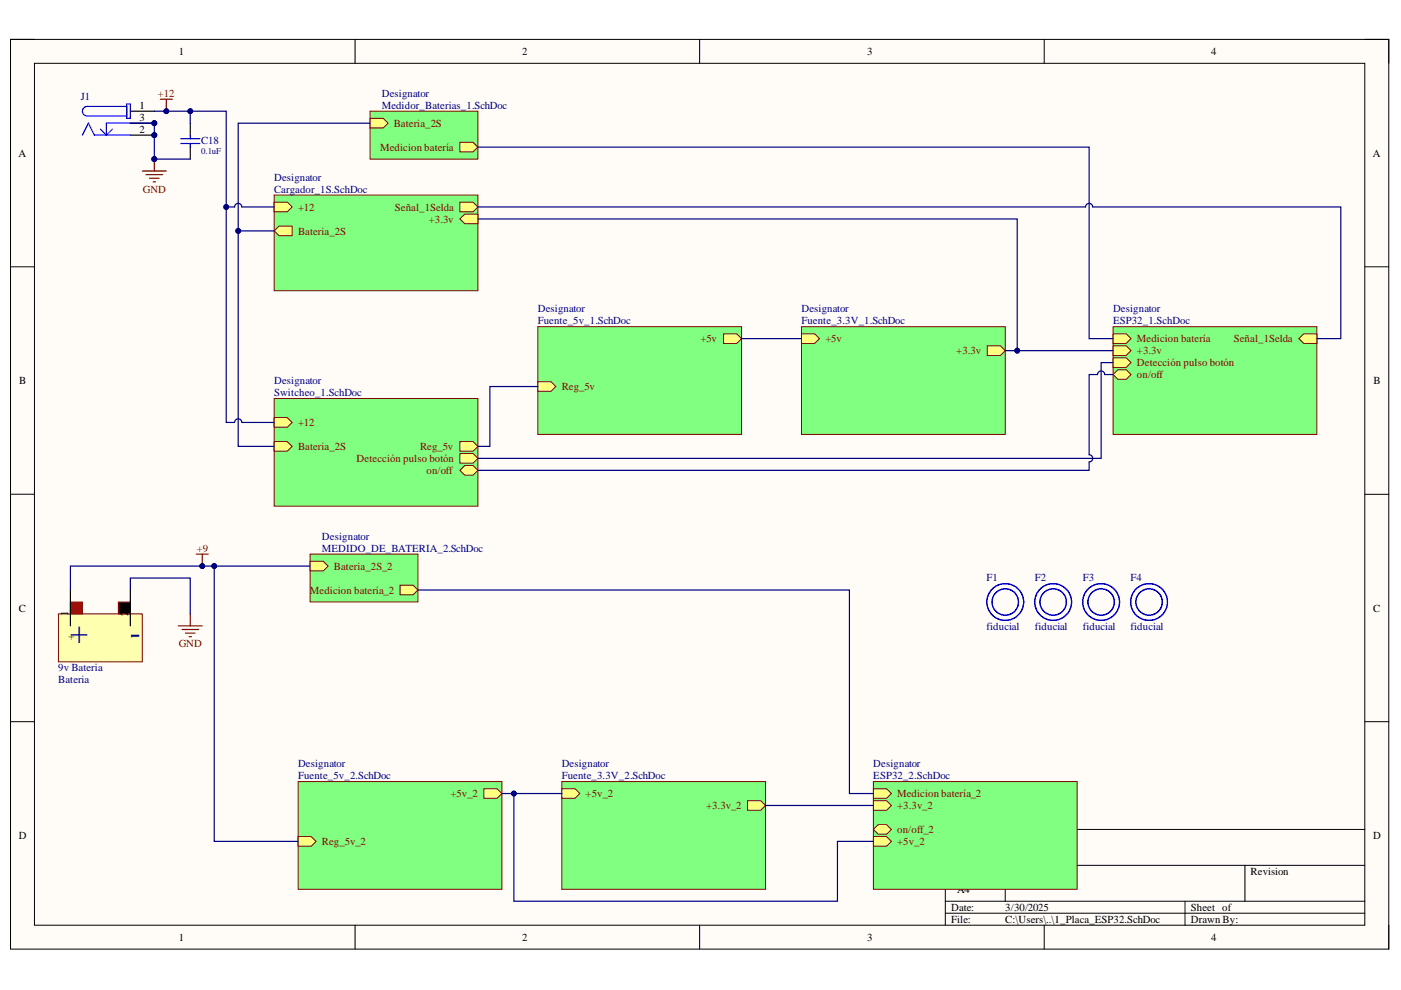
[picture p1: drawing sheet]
<svg xmlns="http://www.w3.org/2000/svg" width="297mm" height="210mm" viewBox="0 0 297 210" stroke-linecap="round" stroke-linejoin="round" font-family="sans-serif">
<defs><g id="words">
<g font-size="6.8" fill="#000080">
<text x="14.9" y="136.4">+</text>
<text x="27.6" y="136.4">-</text>
</g>
<g font-size="2.3">
<text x="37.9" y="11.7">1</text>
<text x="110.7" y="11.7">2</text>
<text x="183.9" y="11.7">3</text>
<text x="256.8" y="11.7">4</text>
<text x="29.6" y="23.1">1</text>
<text x="29.6" y="25.6">3</text>
<text x="29.6" y="28.1">2</text>
<text x="3.9" y="33.3">A</text>
<text x="291" y="33.3">A</text>
<text x="4.1" y="81.4">B</text>
<text x="291.2" y="81.4">B</text>
<text x="4" y="129.7">C</text>
<text x="14.5" y="130.7" transform="rotate(-90 14.5 130.7)">1</text>
<text x="27.2" y="130.7" transform="rotate(-90 27.2 130.7)">2</text>
<text x="291.1" y="129.7">C</text>
<text x="15.7" y="135.8" transform="rotate(-90 15.7 135.8)">+</text>
<text x="28.4" y="135.2" transform="rotate(-90 28.4 135.2)">-</text>
<text x="4" y="177.9">D</text>
<text x="291.1" y="177.9">D</text>
<text x="265.2" y="185.5">Revision</text>
<text x="202.9" y="189.3">A4</text>
<text x="201.6" y="193.1">Date:</text>
<text x="201.6" y="195.7">File:</text>
<text x="213.1" y="193.1">3/30/2025</text>
<text x="213.1" y="195.7">C:\Users\..\1_Placa_ESP32.SchDoc</text>
<text x="252.5" y="193.1">Sheet of</text>
<text x="252.5" y="195.7">Drawn By:</text>
<text x="37.9" y="199.5">1</text>
<text x="110.7" y="199.5">2</text>
<text x="183.9" y="199.5">3</text>
<text x="256.8" y="199.5">4</text>
</g>
<g font-size="2.3" fill="#000080">
<text x="17.2" y="21.3">J1</text>
<text x="80.9" y="20.5">Designator</text>
<text x="80.9" y="23.1">Medidor_Baterias_1.SchDoc</text>
<text x="42.6" y="30.5">C18</text>
<text x="58.1" y="38.4">Designator</text>
<text x="58.1" y="40.9">Cargador_1S.SchDoc</text>
<text x="114" y="66.2">Designator</text>
<text x="114" y="68.8">Fuente_5v_1.SchDoc</text>
<text x="169.9" y="66.2">Designator</text>
<text x="169.9" y="68.8">Fuente_3.3V_1.SchDoc</text>
<text x="236" y="66.2">Designator</text>
<text x="236" y="68.8">ESP32_1.SchDoc</text>
<text x="58.1" y="81.4">Designator</text>
<text x="58.1" y="84">Switcheo_1.SchDoc</text>
<text x="68.3" y="114.5">Designator</text>
<text x="68.3" y="117">MEDIDO_DE_BATERIA_2.SchDoc</text>
<text x="209.2" y="123.3">F1</text>
<text x="219.4" y="123.3">F2</text>
<text x="229.6" y="123.3">F3</text>
<text x="239.7" y="123.3">F4</text>
<text x="209.2" y="133.6">fiducial</text>
<text x="219.4" y="133.6">fiducial</text>
<text x="229.6" y="133.6">fiducial</text>
<text x="239.7" y="133.6">fiducial</text>
<text x="12.3" y="142.4">9v Bateria</text>
<text x="12.3" y="144.9">Bateria</text>
<text x="63.2" y="162.7">Designator</text>
<text x="63.2" y="165.2">Fuente_5v_2.SchDoc</text>
<text x="119.1" y="162.7">Designator</text>
<text x="119.1" y="165.2">Fuente_3.3V_2.SchDoc</text>
<text x="185.1" y="162.7">Designator</text>
<text x="185.1" y="165.2">ESP32_2.SchDoc</text>
</g>
<g font-size="2.3" fill="#800000">
<text x="33.5" y="20.5">+12</text>
<text x="83.5" y="26.9">Bateria_2S</text>
<text x="80.6" y="32">Medicion batería</text>
<text x="30.3" y="40.9">GND</text>
<text x="63.2" y="44.7">+12</text>
<text x="83.7" y="44.7">Señal_1Selda</text>
<text x="90.9" y="47.2">+3.3v</text>
<text x="63.2" y="49.8">Bateria_2S</text>
<text x="148.5" y="72.6">+5v</text>
<text x="175" y="72.6">+5v</text>
<text x="202.7" y="75.1">+3.3v</text>
<text x="241.1" y="72.6">Medicion batería</text>
<text x="241.1" y="75.1">+3.3v</text>
<text x="241.1" y="77.6">Detección pulso botón</text>
<text x="261.6" y="72.6">Señal_1Selda</text>
<text x="119.1" y="82.7">Reg_5v</text>
<text x="241.1" y="80.2">on/off</text>
<text x="63.2" y="90.4">+12</text>
<text x="63.2" y="95.5">Bateria_2S</text>
<text x="89.1" y="95.5">Reg_5v</text>
<text x="75.6" y="98">Detección pulso botón</text>
<text x="90.4" y="100.5">on/off</text>
<text x="41.7" y="117">+9</text>
<text x="65.7" y="125.9">Medicion batería_2</text>
<text x="70.8" y="120.8">Bateria_2S_2</text>
<text x="37.9" y="137.3">GND</text>
<text x="95.5" y="169">+5v_2</text>
<text x="124.2" y="169">+5v_2</text>
<text x="149.7" y="171.6">+3.3v_2</text>
<text x="190.2" y="169">Medicion batería_2</text>
<text x="190.2" y="171.6">+3.3v_2</text>
<text x="68.3" y="179.2">Reg_5v_2</text>
<text x="190.2" y="176.7">on/off_2</text>
<text x="190.2" y="179.2">+5v_2</text>
</g>
<text font-size="1.9" fill="#000080" x="42.6" y="32.6">0.1uF</text>
</g></defs>
<path d="M2.2 8.4h292.2v192.8h-292.2z" fill-rule="evenodd" fill="#fffcf8"/>
<path d="M2.2 8.4h292.2v192.8h-292.2z" fill="none" stroke="#000" stroke-width=".21"/>
<path d="M7.3 13.4h282.1v182.8h-282.1z" fill-rule="evenodd" fill="#fffcf8"/>
<g fill="none" stroke="#000" stroke-width=".21">
<path d="M2.2 8.3h5.1M7.3 13.4h282.1v182.8h-282.1zM75.3 8.3v5.1M148.3 8.3v5.1M221.4 8.4v5M289.4 8.4h5v5M2.2 56.6h5.1M289.4 56.6h5M2.2 104.8h5.1M289.4 104.8h5M2.2 153h5.1M289.4 153h5"/>
<path d="M289.4 175.9h-89v20.3M75.3 196.2v5M148.3 196.2v5M200.4 183.5h89M200.4 191.1h89M200.4 193.6h89M213.1 183.5v7.6M221.4 196.2v5M251.2 191.1v5.1M264 183.5v7.6M294.4 196.2v5"/>
</g>
<path d="M58.1 41.3h43.2v20.3h-43.2z" fill-rule="evenodd" fill="#80ff80"/>
<path d="M58.1 41.3h43.2v20.3h-43.2z" fill="none" stroke="#800000" stroke-width=".21"/>
<path d="M59.1 47.9h2.8v2.1h-2.8l-1-1z" fill-rule="evenodd" fill="#ffff80"/>
<path d="M59.1 47.9h2.8v2.1h-2.8l-1-1z" fill="none" stroke="#800000" stroke-width=".21"/>
<path d="M97.5 42.9h2.8l1 1-1 1h-2.8z" fill-rule="evenodd" fill="#ffff80"/>
<path d="M97.5 42.9h2.8l1 1-1 1h-2.8z" fill="none" stroke="#800000" stroke-width=".21"/>
<path d="M97.5 46.4l1-1h2.8v2h-2.8z" fill-rule="evenodd" fill="#ffff80"/>
<path d="M97.5 46.4l1-1h2.8v2h-2.8z" fill="none" stroke="#800000" stroke-width=".21"/>
<path d="M58.1 42.9h2.8l1 1-1 1h-2.8z" fill-rule="evenodd" fill="#ffff80"/>
<path d="M58.1 42.9h2.8l1 1-1 1h-2.8z" fill="none" stroke="#800000" stroke-width=".21"/>
<path d="M58.1 84.5h43.2v22.8h-43.2z" fill-rule="evenodd" fill="#80ff80"/>
<path d="M58.1 84.5h43.2v22.8h-43.2z" fill="none" stroke="#800000" stroke-width=".21"/>
<path d="M58.1 88.5h2.8l1 1.1-1 1h-2.8z" fill-rule="evenodd" fill="#ffff80"/>
<path d="M58.1 88.5h2.8l1 1.1-1 1h-2.8z" fill="none" stroke="#800000" stroke-width=".21"/>
<path d="M58.1 93.6h2.8l1 1-1 1.1h-2.8z" fill-rule="evenodd" fill="#ffff80"/>
<path d="M58.1 93.6h2.8l1 1-1 1.1h-2.8z" fill="none" stroke="#800000" stroke-width=".21"/>
<path d="M97.5 93.6h2.8l1 1-1 1.1h-2.8z" fill-rule="evenodd" fill="#ffff80"/>
<path d="M97.5 93.6h2.8l1 1-1 1.1h-2.8z" fill="none" stroke="#800000" stroke-width=".21"/>
<path d="M97.5 96.2h2.8l1 1-1 1h-2.8z" fill-rule="evenodd" fill="#ffff80"/>
<path d="M97.5 96.2h2.8l1 1-1 1h-2.8z" fill="none" stroke="#800000" stroke-width=".21"/>
<path d="M97.5 99.7l1-1h1.8l1 1-1 1h-1.8z" fill-rule="evenodd" fill="#ffff80"/>
<path d="M97.5 99.7l1-1h1.8l1 1-1 1h-1.8z" fill="none" stroke="#800000" stroke-width=".21"/>
<path d="M114 69.3h43.2v22.8h-43.2z" fill-rule="evenodd" fill="#80ff80"/>
<path d="M114 69.3h43.2v22.8h-43.2z" fill="none" stroke="#800000" stroke-width=".21"/>
<path d="M114 80.9h2.8l1 1.1-1 1h-2.8z" fill-rule="evenodd" fill="#ffff80"/>
<path d="M114 80.9h2.8l1 1.1-1 1h-2.8z" fill="none" stroke="#800000" stroke-width=".21"/>
<path d="M153.4 70.8h2.8l1 1-1 1h-2.8z" fill-rule="evenodd" fill="#ffff80"/>
<path d="M153.4 70.8h2.8l1 1-1 1h-2.8z" fill="none" stroke="#800000" stroke-width=".21"/>
<path d="M169.9 69.3h43.2v22.8h-43.2z" fill-rule="evenodd" fill="#80ff80"/>
<path d="M169.9 69.3h43.2v22.8h-43.2z" fill="none" stroke="#800000" stroke-width=".21"/>
<path d="M169.9 70.8h2.8l1.1 1-1.1 1h-2.8z" fill-rule="evenodd" fill="#ffff80"/>
<path d="M169.9 70.8h2.8l1.1 1-1.1 1h-2.8z" fill="none" stroke="#800000" stroke-width=".21"/>
<path d="M209.3 73.3h2.8l1 1-1 1.1h-2.8z" fill-rule="evenodd" fill="#ffff80"/>
<path d="M209.3 73.3h2.8l1 1-1 1.1h-2.8z" fill="none" stroke="#800000" stroke-width=".21"/>
<path d="M236 69.3h43.2v22.8h-43.2z" fill-rule="evenodd" fill="#80ff80"/>
<path d="M236 69.3h43.2v22.8h-43.2z" fill="none" stroke="#800000" stroke-width=".21"/>
<path d="M236 70.8h2.8l1 1-1 1h-2.8z" fill-rule="evenodd" fill="#ffff80"/>
<path d="M236 70.8h2.8l1 1-1 1h-2.8z" fill="none" stroke="#800000" stroke-width=".21"/>
<path d="M236 73.3h2.8l1 1-1 1.1h-2.8z" fill-rule="evenodd" fill="#ffff80"/>
<path d="M236 73.3h2.8l1 1-1 1.1h-2.8z" fill="none" stroke="#800000" stroke-width=".21"/>
<path d="M236 75.9h2.8l1 1-1 1h-2.8z" fill-rule="evenodd" fill="#ffff80"/>
<path d="M236 75.9h2.8l1 1-1 1h-2.8z" fill="none" stroke="#800000" stroke-width=".21"/>
<path d="M236 79.4l1-1h1.8l1 1-1 1h-1.8z" fill-rule="evenodd" fill="#ffff80"/>
<path d="M236 79.4l1-1h1.8l1 1-1 1h-1.8z" fill="none" stroke="#800000" stroke-width=".21"/>
<path d="M275.4 71.8l1-1h2.8v2h-2.8z" fill-rule="evenodd" fill="#ffff80"/>
<path d="M275.4 71.8l1-1h2.8v2h-2.8z" fill="none" stroke="#800000" stroke-width=".21"/>
<circle cx="32.7" cy="26.1" r=".51" fill="#000080"/>
<circle cx="32.7" cy="26.1" r=".51" fill="none" stroke="#000080" stroke-width=".21"/>
<circle cx="32.7" cy="28.7" r=".51" fill="#000080"/>
<circle cx="32.7" cy="28.7" r=".51" fill="none" stroke="#000080" stroke-width=".21"/>
<path d="M27.6 23.6h5.1M27.6 26.1h5.1" fill="none" stroke="#000" stroke-width=".25"/>
<circle cx="32.7" cy="26.1" r=".51" fill="#000080"/>
<circle cx="32.7" cy="26.1" r=".51" fill="none" stroke="#000080" stroke-width=".21"/>
<path d="M27.6 28.7h5.1" fill="none" stroke="#000" stroke-width=".25"/>
<circle cx="32.7" cy="28.7" r=".51" fill="#000080"/>
<circle cx="32.7" cy="28.7" r=".51" fill="none" stroke="#000080" stroke-width=".21"/>
<path d="M17.5 28.7l1.2-2.6 1.3 2.6h7.6M21.3 27.4l1.3 1.3M23.8 27.4l-1.2 1.3M26.9 22.6h-8.4a1.01 1.01 0 0 0-1 1 1.01 1.01 0 0 0 1 1h8.4M26.9 22.1h.7v3h-.7zM27.6 26.1h-5v2.6" fill="none" stroke="#00f" stroke-width=".25"/>
<path d="M30.2 36.3h5.1M30.9 37h3.6M31.7 37.8h2M32.5 38.6h.5M32.7 33.7v2.6" fill="none" stroke="#800000" stroke-width=".25"/>
<circle cx="32.7" cy="33.7" r=".51" fill="#000080"/>
<circle cx="32.7" cy="33.7" r=".51" fill="none" stroke="#000080" stroke-width=".21"/>
<path d="M34 21h2.5M35.3 21v2.6" fill="none" stroke="#800000" stroke-width=".25"/>
<circle cx="35.3" cy="23.6" r=".51" fill="#000080"/>
<circle cx="35.3" cy="23.6" r=".51" fill="none" stroke="#000080" stroke-width=".21"/>
<path d="M78.5 23.6h22.8v10.1h-22.8z" fill-rule="evenodd" fill="#80ff80"/>
<path d="M78.5 23.6h22.8v10.1h-22.8z" fill="none" stroke="#800000" stroke-width=".21"/>
<path d="M78.5 25.1h2.8l1 1-1 1h-2.8z" fill-rule="evenodd" fill="#ffff80"/>
<path d="M78.5 25.1h2.8l1 1-1 1h-2.8z" fill="none" stroke="#800000" stroke-width=".21"/>
<path d="M97.5 30.2h2.8l1 1-1 1h-2.8z" fill-rule="evenodd" fill="#ffff80"/>
<path d="M97.5 30.2h2.8l1 1-1 1h-2.8z" fill="none" stroke="#800000" stroke-width=".21"/>
<path d="M27.6 26.1h5.1v7.6" fill="none" stroke="#000080" stroke-width=".25"/>
<circle cx="32.7" cy="26.1" r=".51" fill="#000080"/>
<circle cx="32.7" cy="26.1" r=".51" fill="none" stroke="#000080" stroke-width=".21"/>
<circle cx="32.7" cy="28.7" r=".51" fill="#000080"/>
<circle cx="32.7" cy="28.7" r=".51" fill="none" stroke="#000080" stroke-width=".21"/>
<circle cx="32.7" cy="33.7" r=".51" fill="#000080"/>
<circle cx="32.7" cy="33.7" r=".51" fill="none" stroke="#000080" stroke-width=".21"/>
<path d="M58.1 49h-7.6v45.6h7.6" fill="none" stroke="#000080" stroke-width=".25"/>
<circle cx="50.5" cy="49" r=".51" fill="#000080"/>
<circle cx="50.5" cy="49" r=".51" fill="none" stroke="#000080" stroke-width=".21"/>
<path d="M78.5 26.1h-28v22.9M114 82h-10.1v12.6h-2.6" fill="none" stroke="#000080" stroke-width=".25"/>
<circle cx="50.5" cy="49" r=".51" fill="#000080"/>
<circle cx="50.5" cy="49" r=".51" fill="none" stroke="#000080" stroke-width=".21"/>
<path d="M213.1 74.3h22.9" fill="none" stroke="#000080" stroke-width=".25"/>
<circle cx="215.7" cy="74.3" r=".51" fill="#000080"/>
<circle cx="215.7" cy="74.3" r=".51" fill="none" stroke="#000080" stroke-width=".21"/>
<path d="M101.3 31.2h129.6v40.6h5.1M101.3 43.9h128.9a.76 .76 0 0 1 .7-.8 .76 .76 0 0 1 .8 .8h52.6v27.9h-5.1M101.3 46.4h114.4v27.9M157.2 71.8h12.7M236 76.9h-2.5v20.3h-132.2M236 79.4h-1.8a.77 .77 0 0 0-.7-.7 .77 .77 0 0 0-.8 .7h-1.8v17a.77 .77 0 0 1 .8 .8 .77 .77 0 0 1-.8 .7v1.8h-129.6" fill="none" stroke="#000080" stroke-width=".25"/>
<circle cx="215.7" cy="74.3" r=".51" fill="#000080"/>
<circle cx="215.7" cy="74.3" r=".51" fill="none" stroke="#000080" stroke-width=".21"/>
<path d="M32.7 23.6h15.3v66h1.7a.76 .76 0 0 1 .8-.8 .76 .76 0 0 1 .8 .8h6.8" fill="none" stroke="#000080" stroke-width=".25"/>
<circle cx="35.3" cy="23.6" r=".51" fill="#000080"/>
<circle cx="35.3" cy="23.6" r=".51" fill="none" stroke="#000080" stroke-width=".21"/>
<circle cx="40.3" cy="23.6" r=".51" fill="#000080"/>
<circle cx="40.3" cy="23.6" r=".51" fill="none" stroke="#000080" stroke-width=".21"/>
<circle cx="48" cy="43.9" r=".51" fill="#000080"/>
<circle cx="48" cy="43.9" r=".51" fill="none" stroke="#000080" stroke-width=".21"/>
<path d="M48 43.9h1.7a.76 .76 0 0 1 .8-.8 .76 .76 0 0 1 .8 .8h6.8" fill="none" stroke="#000080" stroke-width=".25"/>
<circle cx="48" cy="43.9" r=".51" fill="#000080"/>
<circle cx="48" cy="43.9" r=".51" fill="none" stroke="#000080" stroke-width=".21"/>
<path d="M40.3 26.1v2.6M40.3 31.2v2.5" fill="none" stroke="#000" stroke-width=".25"/>
<path d="M38.3 30.4h4.1M38.3 29.4h4.1M40.3 28.7v.7M40.3 30.4v.8" fill="none" stroke="#00f" stroke-width=".25"/>
<path d="M40.3 23.6v2.5" fill="none" stroke="#000080" stroke-width=".25"/>
<circle cx="40.3" cy="23.6" r=".51" fill="#000080"/>
<circle cx="40.3" cy="23.6" r=".51" fill="none" stroke="#000080" stroke-width=".21"/>
<path d="M32.7 33.7h7.6" fill="none" stroke="#000080" stroke-width=".25"/>
<circle cx="32.7" cy="33.7" r=".51" fill="#000080"/>
<circle cx="32.7" cy="33.7" r=".51" fill="none" stroke="#000080" stroke-width=".21"/>
<path d="M63.2 165.7h43.2v22.9h-43.2z" fill-rule="evenodd" fill="#80ff80"/>
<path d="M63.2 165.7h43.2v22.9h-43.2z" fill="none" stroke="#800000" stroke-width=".21"/>
<path d="M63.2 177.4h2.8l1 1-1 1h-2.8z" fill-rule="evenodd" fill="#ffff80"/>
<path d="M63.2 177.4h2.8l1 1-1 1h-2.8z" fill="none" stroke="#800000" stroke-width=".21"/>
<path d="M102.6 167.2h2.8l1 1-1 1.1h-2.8z" fill-rule="evenodd" fill="#ffff80"/>
<path d="M102.6 167.2h2.8l1 1-1 1.1h-2.8z" fill="none" stroke="#800000" stroke-width=".21"/>
<path d="M119.1 165.7h43.2v22.9h-43.2z" fill-rule="evenodd" fill="#80ff80"/>
<path d="M119.1 165.7h43.2v22.9h-43.2z" fill="none" stroke="#800000" stroke-width=".21"/>
<path d="M119.1 167.2h2.8l1 1-1 1.1h-2.8z" fill-rule="evenodd" fill="#ffff80"/>
<path d="M119.1 167.2h2.8l1 1-1 1.1h-2.8z" fill="none" stroke="#800000" stroke-width=".21"/>
<path d="M158.5 169.8h2.8l1 1-1 1h-2.8z" fill-rule="evenodd" fill="#ffff80"/>
<path d="M158.5 169.8h2.8l1 1-1 1h-2.8z" fill="none" stroke="#800000" stroke-width=".21"/>
<path d="M185.2 165.7h43.2v22.9h-43.2z" fill-rule="evenodd" fill="#80ff80"/>
<path d="M185.2 165.7h43.2v22.9h-43.2z" fill="none" stroke="#800000" stroke-width=".21"/>
<path d="M185.2 167.2h2.8l1 1-1 1.1h-2.8z" fill-rule="evenodd" fill="#ffff80"/>
<path d="M185.2 167.2h2.8l1 1-1 1.1h-2.8z" fill="none" stroke="#800000" stroke-width=".21"/>
<path d="M185.2 169.8h2.8l1 1-1 1h-2.8z" fill-rule="evenodd" fill="#ffff80"/>
<path d="M185.2 169.8h2.8l1 1-1 1h-2.8z" fill="none" stroke="#800000" stroke-width=".21"/>
<path d="M185.2 175.9l1-1.1h1.8l1 1.1-1 1h-1.8z" fill-rule="evenodd" fill="#ffff80"/>
<path d="M185.2 175.9l1-1.1h1.8l1 1.1-1 1h-1.8z" fill="none" stroke="#800000" stroke-width=".21"/>
<path d="M185.2 177.4h2.8l1 1-1 1h-2.8z" fill-rule="evenodd" fill="#ffff80"/>
<path d="M185.2 177.4h2.8l1 1-1 1h-2.8z" fill="none" stroke="#800000" stroke-width=".21"/>
<path d="M41.6 117.5h2.6M42.9 117.5v2.5M37.8 132.7h5.1M38.6 133.5h3.5M39.3 134.2h2.1M40.1 135h.5M40.3 130.2v2.5" fill="none" stroke="#800000" stroke-width=".25"/>
<circle cx="42.9" cy="120" r=".51" fill="#000080"/>
<circle cx="42.9" cy="120" r=".51" fill="none" stroke="#000080" stroke-width=".21"/>
<path d="M65.8 117.5h22.8v10.1h-22.8z" fill-rule="evenodd" fill="#80ff80"/>
<path d="M65.8 117.5h22.8v10.1h-22.8z" fill="none" stroke="#800000" stroke-width=".21"/>
<path d="M65.8 119h2.7l1.1 1-1.1 1h-2.7z" fill-rule="evenodd" fill="#ffff80"/>
<path d="M65.8 119h2.7l1.1 1-1.1 1h-2.7z" fill="none" stroke="#800000" stroke-width=".21"/>
<path d="M84.8 124.1h2.8l1 1-1 1h-2.8z" fill-rule="evenodd" fill="#ffff80"/>
<path d="M84.8 124.1h2.8l1 1-1 1h-2.8z" fill="none" stroke="#800000" stroke-width=".21"/>
<path d="M45.4 120h20.4" fill="none" stroke="#000080" stroke-width=".25"/>
<circle cx="45.4" cy="120" r=".51" fill="#000080"/>
<circle cx="45.4" cy="120" r=".51" fill="none" stroke="#000080" stroke-width=".21"/>
<path d="M88.6 125.1h91.5v43.1h5.1M106.4 168.2h12.7M162.3 170.8h22.9" fill="none" stroke="#000080" stroke-width=".25"/>
<circle cx="108.9" cy="168.2" r=".51" fill="#000080"/>
<circle cx="108.9" cy="168.2" r=".51" fill="none" stroke="#000080" stroke-width=".21"/>
<path d="M109 168.2v22.9h68.6v-12.7h7.6" fill="none" stroke="#000080" stroke-width=".25"/>
<circle cx="108.9" cy="168.2" r=".51" fill="#000080"/>
<circle cx="108.9" cy="168.2" r=".51" fill="none" stroke="#000080" stroke-width=".21"/>
<path d="M12.4 130.2h17.8v10.1h-17.8z" fill-rule="evenodd" fill="#ffffb0"/>
<path d="M12.4 130.2h17.8v10.1h-17.8z" fill="none" stroke="#800000" stroke-width=".21"/>
<path d="M14.9 127.6h2.6v2.6h-2.6z" fill-rule="evenodd" fill="#f00"/>
<path d="M14.9 127.6h2.6v2.6h-2.6zM25.1 127.6h2.5v2.6h-2.5z" fill="none" stroke="#800000" stroke-width=".21"/>
<path d="M25.1 127.6h2.5v2.6h-2.5z" fill-rule="evenodd" fill="#000"/>
<path d="M14.9 125.1v7.6M27.6 125.1v7.6" fill="none" stroke="#000" stroke-width=".25"/>
<path d="M14.9 125.1v-5.1h30.5v58.4h17.8" fill="none" stroke="#000080" stroke-width=".25"/>
<circle cx="42.9" cy="120" r=".51" fill="#000080"/>
<circle cx="42.9" cy="120" r=".51" fill="none" stroke="#000080" stroke-width=".21"/>
<circle cx="45.4" cy="120" r=".51" fill="#000080"/>
<circle cx="45.4" cy="120" r=".51" fill="none" stroke="#000080" stroke-width=".21"/>
<path d="M27.6 125.1v-2.5h12.7v7.6" fill="none" stroke="#000080" stroke-width=".25"/>
<g fill="none" stroke="#00f" stroke-width=".25">
<circle cx="213.1" cy="127.6" r="3.9"/>
<circle cx="213.1" cy="127.6" r="2.8"/>
<circle cx="223.3" cy="127.6" r="3.9"/>
<circle cx="223.3" cy="127.6" r="2.8"/>
<circle cx="233.5" cy="127.6" r="3.9"/>
<circle cx="233.5" cy="127.6" r="2.8"/>
<circle cx="243.6" cy="127.6" r="3.9"/>
<circle cx="243.6" cy="127.6" r="2.8"/>
</g>
<use href="#words"/>
</svg>
